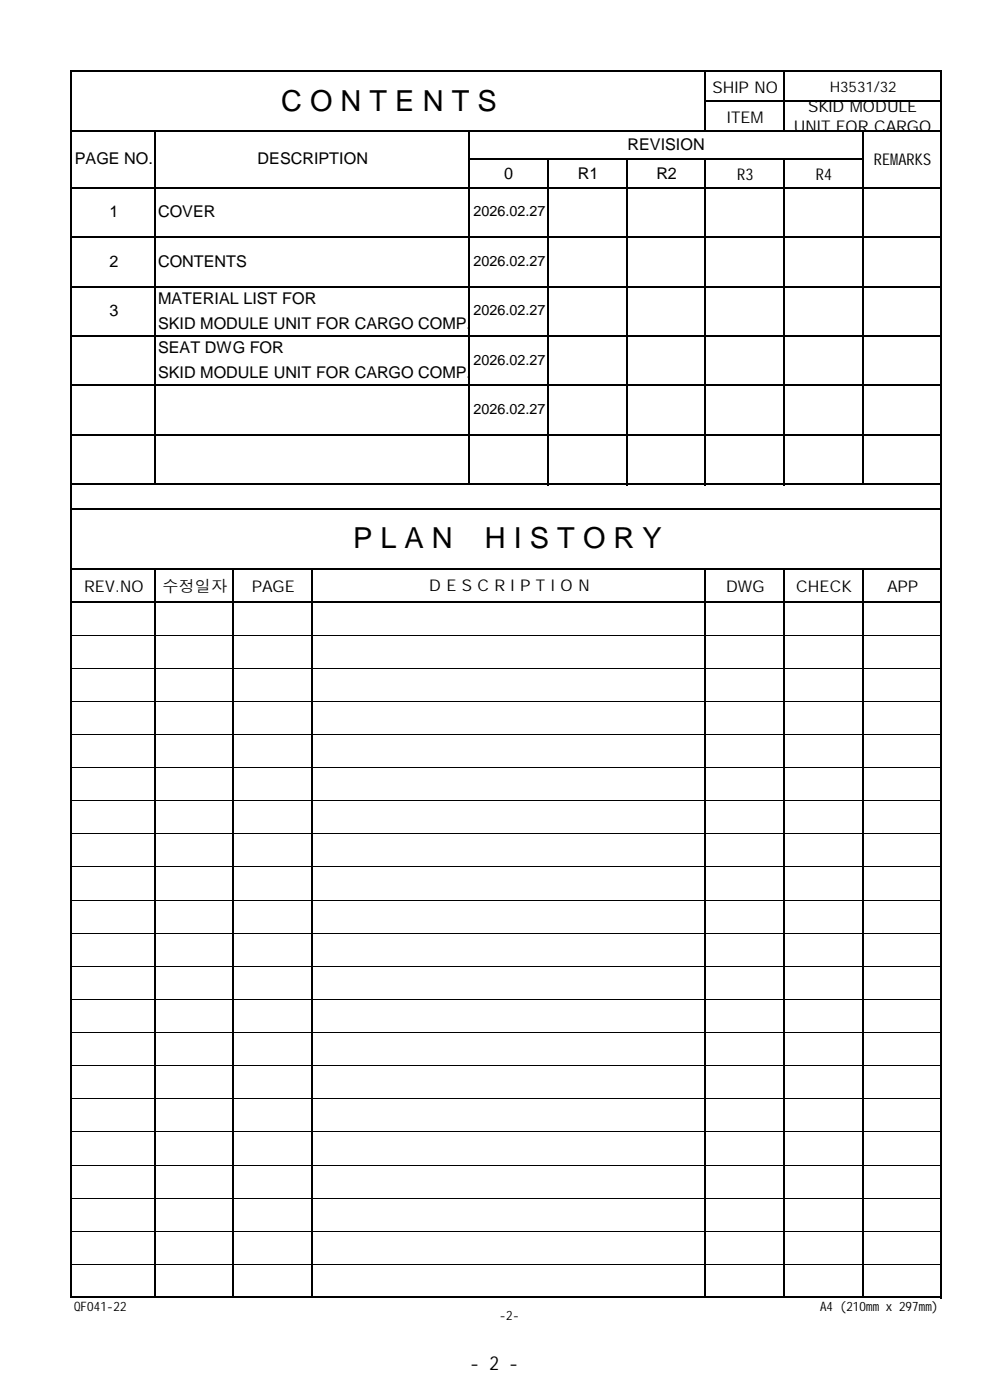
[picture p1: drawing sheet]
<svg xmlns="http://www.w3.org/2000/svg" width="210mm" height="297mm" viewBox="0 0 210 297" stroke-linecap="round" stroke-linejoin="round" font-family="sans-serif">
<defs><g id="words">
<g font-size="6.1">
<text x="59.6" y="23.4">C O N T E N T S</text>
<text x="74.9" y="116.3">P L A N</text>
<text x="102.9" y="116.3">H I S T O R Y</text>
</g>
<text font-size="4.1" x="99.7" y="290.7">- 2 -</text>
<g font-size="3.4">
<text x="151.1" y="19.8">SHIP NO</text>
<text x="171.4" y="23.8">SKID MODULE</text>
<text x="154.2" y="26.1">ITEM</text>
<text x="168.4" y="28.1">UNIT FOR CARGO</text>
<text x="15.9" y="34.8">PAGE NO.</text>
<text x="54.7" y="34.8">DESCRIPTION</text>
<text x="133.1" y="31.8">REVISION</text>
<text x="185.4" y="35.1">REMARKS</text>
<text x="107" y="38">0</text>
<text x="122.6" y="38">R1</text>
<text x="139.2" y="38">R2</text>
<text x="156.4" y="38.3">R3</text>
<text x="173.1" y="38.3">R4</text>
<text x="23.2" y="46.1">1</text>
<text x="33.5" y="46.1">COVER</text>
<text x="23.2" y="56.6">2</text>
<text x="33.5" y="56.6">CONTENTS</text>
<text x="33.5" y="64.5">MATERIAL LIST FOR</text>
<text x="23.2" y="67.1">3</text>
<text x="33.5" y="69.7">SKID MODULE UNIT FOR CARGO COMP. RM(SK-01, 02. 03)</text>
<text x="33.5" y="75">SEAT DWG FOR</text>
<text x="33.5" y="80.2">SKID MODULE UNIT FOR CARGO COMP. RM(SK-01, 02. 03)</text>
<text x="17.8" y="125.6">REV.NO</text>
<text x="34.5" y="125.6">수정일자</text>
<text x="53.4" y="125.6">PAGE</text>
<text x="91.1" y="125.5">D E S C R I P T I O N</text>
<text x="154.1" y="125.6">DWG</text>
<text x="168.9" y="125.6">CHECK</text>
<text x="188.2" y="125.6">APP</text>
</g>
<text font-size="3.1" x="176" y="19.5">H3531/32</text>
<g font-size="3">
<text x="100.5" y="45.9">2026.02.27</text>
<text x="100.5" y="56.4">2026.02.27</text>
<text x="100.5" y="66.9">2026.02.27</text>
<text x="100.5" y="77.4">2026.02.27</text>
<text x="100.5" y="87.9">2026.02.27</text>
</g>
<g font-size="2.8">
<text x="15.7" y="278.2">QF041-22</text>
<text x="106" y="279.9">-2-</text>
<text x="173.9" y="278.2">A4 (210mm x 297mm)</text>
</g>
</g></defs>
<g fill="none" stroke="#000" stroke-width=".34">
<path d="M15.2 15v260.4M15.3 15.1h184.5M149.6 15.3v12.6M166.3 15.3v12.6M199.6 15.3v260.1M15.3 27.8h184.5M15.3 39.8h184.5M32.9 27.9v75M99.6 27.9v75M99.7 33.8h83.4M116.2 33.9v69M132.9 33.9v69"/>
<path d="M149.6 33.9v69M149.8 21.5h50M166.3 33.9v69M183 27.9v75M15.3 50.3h184.5M15.3 60.8h184.5M15.3 71.3h184.5M15.3 81.8h184.5M15.3 92.3h184.5M15.3 102.8h184.5M15.3 108h184.5M15.3 120.6h184.5"/>
<path d="M15.3 127.7h184.5M32.9 120.8v154.6M49.5 120.8v154.6M66.2 120.8v154.6M149.6 120.8v154.6M166.3 120.8v154.6M183 120.8v154.6M15.3 275.2h184.5"/>
</g>
<g fill="none" stroke="#000" stroke-width=".21">
<path d="M15.3 134.7h17.4M33 134.7h16.4M49.7 134.7h16.3M66.4 134.7h83M149.8 134.7h16.3M166.5 134.7h16.3M183.1 134.7h16.4M15.3 141.7h17.4M15.3 148.8h17.4M15.3 155.8h17.4M33 141.7h16.4M33 148.8h16.4"/>
<path d="M33 155.8h16.4M49.7 141.7h16.3M49.7 148.8h16.3M49.7 155.8h16.3M66.4 141.7h83M66.4 148.8h83M66.4 155.8h83M149.8 141.7h16.3M149.8 148.8h16.3M149.8 155.8h16.3M166.5 141.7h16.3M166.5 148.8h16.3"/>
<path d="M166.5 155.8h16.3M183.1 141.7h16.4M183.1 148.8h16.4M183.1 155.8h16.4M15.3 162.8h17.4M15.3 169.9h17.4M15.3 176.9h17.4M33 162.8h16.4M33 169.9h16.4M33 176.9h16.4M49.7 162.8h16.3M49.7 169.9h16.3"/>
<path d="M49.7 176.9h16.3M66.4 162.8h83M66.4 169.9h83M66.4 176.9h83M149.8 162.8h16.3M149.8 169.9h16.3M149.8 176.9h16.3M166.5 162.8h16.3M166.5 169.9h16.3M166.5 176.9h16.3M183.1 162.8h16.4M183.1 169.9h16.4"/>
<path d="M183.1 176.9h16.4M15.3 183.9h17.4M15.3 190.9h17.4M15.3 198h17.4M33 183.9h16.4M33 190.9h16.4M33 198h16.4M49.7 183.9h16.3M49.7 190.9h16.3M49.7 198h16.3M66.4 183.9h83M66.4 190.9h83"/>
<path d="M66.4 198h83M149.8 183.9h16.3M149.8 190.9h16.3M149.8 198h16.3M166.5 183.9h16.3M166.5 190.9h16.3M166.5 198h16.3M183.1 183.9h16.4M183.1 190.9h16.4M183.1 198h16.4M15.3 205h17.4M15.3 212h17.4"/>
<path d="M15.3 219h17.4M33 205h16.4M33 212h16.4M33 219h16.4M49.7 205h16.3M49.7 212h16.3M49.7 219h16.3M66.4 205h83M66.4 212h83M66.4 219h83M149.8 205h16.3M149.8 212h16.3"/>
<path d="M149.8 219h16.3M166.5 205h16.3M166.5 212h16.3M166.5 219h16.3M183.1 205h16.4M183.1 212h16.4M183.1 219h16.4M15.3 226.1h17.4M15.3 233.1h17.4M33 226.1h16.4M33 233.1h16.4M49.7 226.1h16.3"/>
<path d="M49.7 233.1h16.3M66.4 226.1h83M66.4 233.1h83M149.8 226.1h16.3M149.8 233.1h16.3M166.5 226.1h16.3M166.5 233.1h16.3M183.1 226.1h16.4M183.1 233.1h16.4M15.3 240.1h17.4M15.3 247.2h17.4M15.3 254.2h17.4"/>
<path d="M33 240.1h16.4M33 247.2h16.4M33 254.2h16.4M49.7 240.1h16.3M49.7 247.2h16.3M49.7 254.2h16.3M66.4 240.1h83M66.4 247.2h83M66.4 254.2h83M149.8 240.1h16.3M149.8 247.2h16.3M149.8 254.2h16.3"/>
<path d="M166.5 240.1h16.3M166.5 247.2h16.3M166.5 254.2h16.3M183.1 240.1h16.4M183.1 247.2h16.4M183.1 254.2h16.4M15.3 261.2h17.4M15.3 268.2h17.4M33 261.2h16.4M33 268.2h16.4M49.7 261.2h16.3M49.7 268.2h16.3"/>
<path d="M66.4 261.2h83M66.4 268.2h83M149.8 261.2h16.3M149.8 268.2h16.3M166.5 261.2h16.3M166.5 268.2h16.3M183.1 261.2h16.4M183.1 268.2h16.4"/>
</g>
<use href="#words"/>
</svg>
